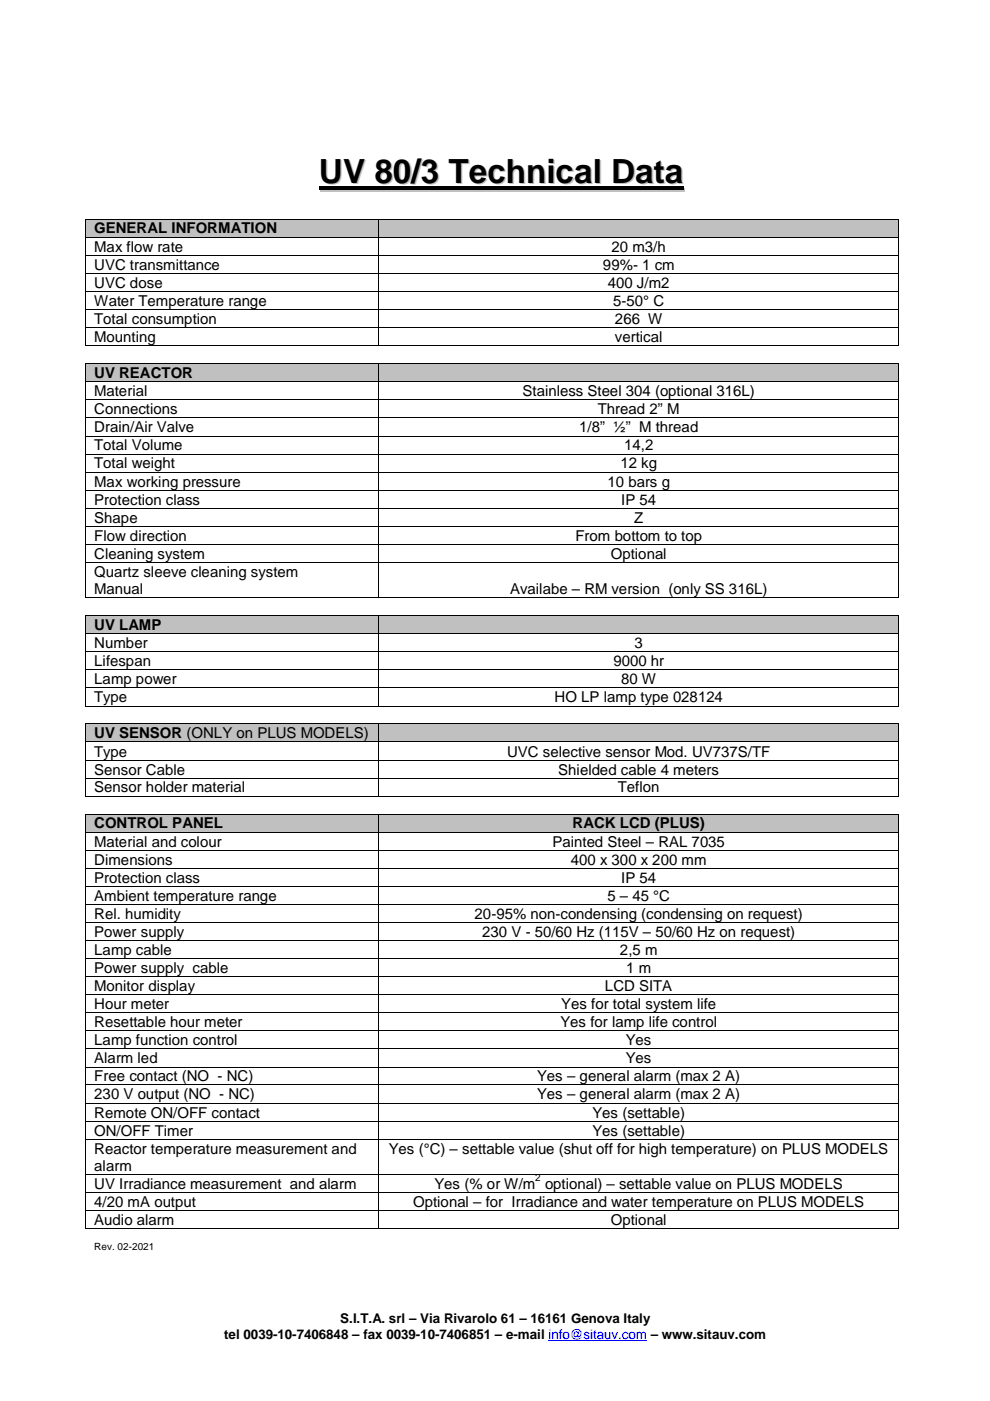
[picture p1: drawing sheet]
<svg xmlns="http://www.w3.org/2000/svg" width="210mm" height="297mm" viewBox="0 0 210 297" stroke-linecap="round" stroke-linejoin="round" font-family="sans-serif">
<defs><g id="words">
<text font-size="7.1" fill="#c0c0c0" x="67.9" y="39.1">UV 80/3 Technical Data</text>
<g font-size="3.2">
<text x="20" y="49.5">GENERAL INFORMATION</text>
<text x="20" y="53.4">Max flow rate</text>
<text x="129.7" y="53.4">20 m3/h</text>
<text x="20" y="57.2">UVC transmittance</text>
<text x="127.8" y="57.2">99%- 1 cm</text>
<text x="20" y="61">UVC dose</text>
<text x="20" y="64.9">Water Temperature range</text>
<text x="128.9" y="61">400 J/m2</text>
<text x="130" y="64.9">5-50° C</text>
<text x="20" y="68.7">Total consumption</text>
<text x="130.4" y="68.7">266 W</text>
<text x="20" y="72.5">Mounting</text>
<text x="130.4" y="72.5">vertical</text>
<text x="20" y="80.1">UV REACTOR</text>
<text x="20" y="84">Material</text>
<text x="20" y="87.8">Connections</text>
<text x="110.8" y="84">Stainless Steel 304 (optional 316L)</text>
<text x="126.7" y="87.8">Thread 2” M</text>
<text x="20" y="91.7">Drain/Air Valve</text>
<text x="20" y="95.5">Total Volume</text>
<text x="122.8" y="91.7">1/8” ½” M thread</text>
<text x="132.3" y="95.5">14,2</text>
<text x="20" y="99.3">Total weight</text>
<text x="131.5" y="99.3">12 kg</text>
<text x="20" y="103.2">Max working pressure</text>
<text x="20" y="107">Protection class</text>
<text x="128.8" y="103.2">10 bars g</text>
<text x="131.7" y="107">IP 54</text>
<text x="20" y="110.8">Shape</text>
<text x="134.5" y="110.8">Z</text>
<text x="20" y="114.6">Flow direction</text>
<text x="20" y="118.4">Cleaning system</text>
<text x="122" y="114.6">From bottom to top</text>
<text x="129.5" y="118.4">Optional</text>
<text x="20" y="122.3">Quartz sleeve cleaning system</text>
<text x="20" y="125.9">Manual</text>
<text x="108.2" y="125.9">Availabe – RM version (only SS 316L)</text>
<text x="20" y="133.5">UV LAMP</text>
<text x="20" y="137.4">Number</text>
<text x="134.5" y="137.4">3</text>
<text x="20" y="141.3">Lifespan</text>
<text x="130" y="141.3">9000 hr</text>
<text x="20" y="145.1">Lamp power</text>
<text x="20" y="148.9">Type</text>
<text x="117.6" y="148.9">HO LP lamp type 028124</text>
<text x="131.7" y="145.1">80 W</text>
<text x="20" y="156.5">UV SENSOR (ONLY on PLUS MODELS)</text>
<text x="20" y="160.4">Type</text>
<text x="107.5" y="160.4">UVC selective sensor Mod. UV737S/TF</text>
<text x="20" y="164.2">Sensor Cable</text>
<text x="118.4" y="164.2">Shielded cable 4 meters</text>
<text x="20" y="168">Sensor holder material</text>
<text x="131" y="168">Teflon</text>
<text x="20" y="175.6">CONTROL PANEL</text>
<text x="20" y="179.5">Material and colour</text>
<text x="117.1" y="179.5">Painted Steel – RAL 7035</text>
<text x="121.4" y="175.6">RACK LCD (PLUS)</text>
<text x="20" y="183.3">Dimensions</text>
<text x="121" y="183.3">400 x 300 x 200 mm</text>
<text x="20" y="187.2">Protection class</text>
<text x="20" y="191">Ambient temperature range</text>
<text x="128.8" y="191">5 – 45 °C</text>
<text x="131.7" y="187.2">IP 54</text>
<text x="20" y="194.8">Rel. humidity</text>
<text x="100.6" y="194.8">20-95% non-condensing (condensing on request)</text>
<text x="20" y="198.7">Power supply</text>
<text x="20" y="202.5">Lamp cable</text>
<text x="102.2" y="198.7">230 V - 50/60 Hz (115V – 50/60 Hz on request)</text>
<text x="131.4" y="202.5">2,5 m</text>
<text x="20" y="206.3">Power supply cable</text>
<text x="132.8" y="206.3">1 m</text>
<text x="20" y="210.1">Monitor display</text>
<text x="20" y="214">Hour meter</text>
<text x="119" y="214">Yes for total system life</text>
<text x="128.3" y="210.1">LCD SITA</text>
<text x="20" y="217.8">Resettable hour meter</text>
<text x="20" y="221.6">Lamp function control</text>
<text x="118.8" y="217.8">Yes for lamp life control</text>
<text x="132.7" y="221.6">Yes</text>
<text x="20" y="225.5">Alarm led</text>
<text x="132.7" y="225.5">Yes</text>
<text x="20" y="229.3">Free contact (NO - NC)</text>
<text x="20" y="233.1">230 V output (NO - NC)</text>
<text x="113.9" y="229.3">Yes – general alarm (max 2 A)</text>
<text x="113.9" y="233.1">Yes – general alarm (max 2 A)</text>
<text x="20" y="236.9">Remote ON/OFF contact</text>
<text x="125.6" y="236.9">Yes (settable)</text>
<text x="20" y="240.7">ON/OFF Timer</text>
<text x="20" y="244.6">Reactor temperature measurement and</text>
<text x="82.4" y="244.6">Yes (°C) – settable value (shut off for high temperature) on PLUS MODELS</text>
<text x="125.6" y="240.7">Yes (settable)</text>
<text x="20" y="248.2">alarm</text>
<text x="20" y="252.1">UV Irradiance measurement and alarm</text>
<text x="20" y="255.9">4/20 mA output</text>
<text x="87.6" y="255.9">Optional – for Irradiance and water temperature on PLUS MODELS</text>
<text x="92.1" y="252.1">Yes (% or W/m optional) – settable value on PLUS MODELS</text>
<text x="20" y="259.7">Audio alarm</text>
<text x="129.5" y="259.7">Optional</text>
</g>
<g font-size="2.8">
<text x="72.1" y="280.5">S.I.T.A. srl – Via Rivarolo 61 – 16161 Genova Italy</text>
<text x="47.5" y="283.8">tel 0039-10-7406848 – fax 0039-10-7406851 – e-mail info@sitauv.com – www.sitauv.com</text>
</g>
<g font-size="2.1">
<text x="113.5" y="250.4">2</text>
<text x="20" y="265">Rev. 02-2021</text>
</g>
</g></defs>
<path d="M116.3 284.2h20.9" fill="none" stroke="#00f" stroke-width=".21"/>
<path d="M67.9 39.8h77.3v.8h-77.3z" fill="#c0c0c0"/>
<path d="M67.6 39.5h77.3v.8h-77.3z" fill="#000"/>
<g fill="#c0c0c0">
<path d="M18.2 46.6h62v3.6h-62z"/>
<path d="M20 46.6h58.4v3.6h-58.4z"/>
<path d="M80.4 46.6h110.1v3.6h-110.1z"/>
<path d="M82.2 46.6h106.5v3.6h-106.5z"/>
</g>
<path d="M18 46.4h.2v.2h-.2zM80.2 46.4h.2v.2h-.2zM190.5 46.4h.1v.2h-.1z" fill="#000"/>
<path d="M18.1 46.6v3.6M18.2 46.5h62M80.3 46.6v3.6M80.4 46.5h110.1M190.5 46.6v3.6" fill="none" stroke="#000" stroke-width=".21"/>
<g fill="#fff">
<path d="M18.2 50.4h62v3.7h-62z"/>
<path d="M20 50.4h58.4v3.7h-58.4z"/>
<path d="M80.4 50.4h110.1v3.7h-110.1z"/>
<path d="M82.2 50.4h106.5v3.7h-106.5z"/>
</g>
<path d="M18 50.2h.2v.2h-.2zM80.2 50.2h.2v.2h-.2zM190.5 50.2h.1v.2h-.1z" fill="#000"/>
<path d="M18.1 50.4v3.7M18.2 50.3h62M80.3 50.4v3.7M80.4 50.3h110.1M190.5 50.4v3.7" fill="none" stroke="#000" stroke-width=".21"/>
<g fill="#fff">
<path d="M18.2 54.3h62v3.6h-62z"/>
<path d="M20 54.3h58.4v3.6h-58.4z"/>
<path d="M80.4 54.3h110.1v3.6h-110.1z"/>
<path d="M82.2 54.3h106.5v3.6h-106.5z"/>
</g>
<path d="M18 54.1h.2v.2h-.2zM80.2 54.1h.2v.2h-.2zM190.5 54.1h.1v.2h-.1z" fill="#000"/>
<path d="M18.1 54.3v3.6M18.2 54.2h62M80.3 54.3v3.6M80.4 54.2h110.1M190.5 54.3v3.6" fill="none" stroke="#000" stroke-width=".21"/>
<g fill="#fff">
<path d="M18.2 58.1h62v3.6h-62z"/>
<path d="M20 58.1h58.4v3.6h-58.4z"/>
<path d="M80.4 58.1h110.1v3.6h-110.1z"/>
<path d="M82.2 58.1h106.5v3.6h-106.5z"/>
</g>
<path d="M18 57.9h.2v.2h-.2zM80.2 57.9h.2v.2h-.2zM190.5 57.9h.1v.2h-.1z" fill="#000"/>
<path d="M18.1 58.1v3.6M18.2 58h62M80.3 58.1v3.6M80.4 58h110.1M190.5 58.1v3.6" fill="none" stroke="#000" stroke-width=".21"/>
<g fill="#fff">
<path d="M18.2 61.9h62v3.7h-62z"/>
<path d="M20 61.9h58.4v3.7h-58.4z"/>
<path d="M80.4 61.9h110.1v3.7h-110.1z"/>
<path d="M82.2 61.9h106.5v3.7h-106.5z"/>
</g>
<path d="M18 61.7h.2v.2h-.2zM80.2 61.7h.2v.2h-.2zM190.5 61.7h.1v.2h-.1z" fill="#000"/>
<path d="M18.1 61.9v3.7M18.2 61.8h62M80.3 61.9v3.7M80.4 61.8h110.1M190.5 61.9v3.7" fill="none" stroke="#000" stroke-width=".21"/>
<g fill="#fff">
<path d="M18.2 65.7h62v3.7h-62z"/>
<path d="M20 65.7h58.4v3.7h-58.4z"/>
<path d="M80.4 65.7h110.1v3.7h-110.1z"/>
<path d="M82.2 65.7h106.5v3.7h-106.5z"/>
</g>
<path d="M18 65.6h.2v.1h-.2zM80.2 65.6h.2v.1h-.2zM190.5 65.6h.1v.1h-.1z" fill="#000"/>
<path d="M18.1 65.7v3.7M18.2 65.7h62M80.3 65.7v3.7M80.4 65.7h110.1M190.5 65.7v3.7" fill="none" stroke="#000" stroke-width=".21"/>
<g fill="#fff">
<path d="M18.2 69.6h62v3.6h-62z"/>
<path d="M20 69.6h58.4v3.6h-58.4z"/>
<path d="M80.4 69.6h110.1v3.6h-110.1z"/>
<path d="M82.2 69.6h106.5v3.6h-106.5z"/>
</g>
<path d="M18 69.4h.2v.2h-.2zM18 73.2h.2v.2h-.2zM80.2 69.4h.2v.2h-.2zM80.2 73.2h.2v.2h-.2zM190.5 69.4h.1v.2h-.1zM190.5 73.2h.1v.2h-.1z" fill="#000"/>
<path d="M18.1 69.6v3.6M18.2 69.5h62M18.2 73.3h62M80.3 69.6v3.6M80.4 69.5h110.1M80.4 73.3h110.1M190.5 69.6v3.6" fill="none" stroke="#000" stroke-width=".21"/>
<g fill="#c0c0c0">
<path d="M18.2 77.2h62v3.7h-62z"/>
<path d="M20 77.2h58.4v3.7h-58.4z"/>
<path d="M80.4 77.2h110.1v3.7h-110.1z"/>
<path d="M82.2 77.2h106.5v3.7h-106.5z"/>
</g>
<g fill="#000">
<path d="M18 77h.2v.2h-.2zM80.2 77h.2v.2h-.2zM190.5 77h.1v.2h-.1zM18 80.9h.2v.1h-.2zM18 84.7h.2v.2h-.2zM18 88.5h.2v.2h-.2zM18 92.4h.2v.1h-.2zM18 96.2h.2v.2h-.2zM80.2 80.9h.2v.1h-.2zM80.2 84.7h.2v.2h-.2zM80.2 88.5h.2v.2h-.2zM80.2 92.4h.2v.1h-.2z"/>
<path d="M80.2 96.2h.2v.2h-.2zM190.5 80.9h.1v.1h-.1zM190.5 84.7h.1v.2h-.1zM190.5 88.5h.1v.2h-.1zM190.5 92.4h.1v.1h-.1zM190.5 96.2h.1v.2h-.1zM18 100h.2v.2h-.2zM18 103.8h.2v.2h-.2zM18 107.7h.2v.1h-.2zM18 111.5h.2v.2h-.2zM18 115.3h.2v.2h-.2zM18 119.2h.2v.1h-.2z"/>
<path d="M80.2 100h.2v.2h-.2zM80.2 103.8h.2v.2h-.2zM80.2 107.7h.2v.1h-.2zM80.2 111.5h.2v.2h-.2zM80.2 115.3h.2v.2h-.2zM80.2 119.2h.2v.1h-.2zM190.5 100h.1v.2h-.1zM190.5 103.8h.1v.2h-.1zM190.5 107.7h.1v.1h-.1zM190.5 111.5h.1v.2h-.1zM190.5 115.3h.1v.2h-.1zM190.5 119.2h.1v.1h-.1z"/>
<path d="M18 126.6h.2v.2h-.2zM80.2 126.6h.2v.2h-.2zM190.5 126.6h.1v.2h-.1z"/>
</g>
<g fill="none" stroke="#000" stroke-width=".21">
<path d="M18.1 77.2v3.7M18.2 77.1h62M80.3 77.2v3.7M80.4 77.1h110.1M190.5 77.2v3.7M18.1 81v3.7M18.1 84.9v3.6M18.1 88.7v3.7M18.1 92.5v3.7M18.1 96.4v3.6M18.2 80.9h62M18.2 84.8h62"/>
<path d="M18.2 88.6h62M18.2 92.5h62M18.2 96.3h62M80.3 81v3.7M80.3 84.9v3.6M80.3 88.7v3.7M80.3 92.5v3.7M80.3 96.4v3.6M80.4 80.9h110.1M80.4 84.8h110.1M80.4 88.6h110.1M80.4 92.5h110.1"/>
<path d="M80.4 96.3h110.1M190.5 81v3.7M190.5 84.9v3.6M190.5 88.7v3.7M190.5 92.5v3.7M190.5 96.4v3.6M18.1 100.2v3.6M18.1 104v3.7M18.1 107.8v3.7M18.1 111.7v3.6M18.1 115.5v3.7M18.1 119.3v7.3"/>
<path d="M18.2 100.1h62M18.2 103.9h62M18.2 107.7h62M18.2 111.6h62M18.2 115.4h62M18.2 119.3h62M80.3 100.2v3.6M80.3 104v3.7M80.3 107.8v3.7M80.3 111.7v3.6M80.3 115.5v3.7M80.3 119.3v7.3"/>
<path d="M80.4 100.1h110.1M80.4 103.9h110.1M80.4 107.7h110.1M80.4 111.6h110.1M80.4 115.4h110.1M80.4 119.3h110.1M190.5 100.2v3.6M190.5 104v3.7M190.5 107.8v3.7M190.5 111.7v3.6M190.5 115.5v3.7M190.5 119.3v7.3"/>
<path d="M18.2 126.7h62M80.4 126.7h110.1"/>
</g>
<g fill="#c0c0c0">
<path d="M18.2 130.6h62v3.7h-62z"/>
<path d="M20 130.6h58.4v3.7h-58.4z"/>
<path d="M80.4 130.6h110.1v3.7h-110.1z"/>
<path d="M82.2 130.6h106.5v3.7h-106.5z"/>
</g>
<g fill="#000">
<path d="M18 130.5h.2v.1h-.2zM18 134.3h.2v.2h-.2zM18 138.1h.2v.2h-.2zM80.2 130.5h.2v.1h-.2zM80.2 134.3h.2v.2h-.2zM80.2 138.1h.2v.2h-.2zM190.5 130.5h.1v.1h-.1zM190.5 134.3h.1v.2h-.1zM190.5 138.1h.1v.2h-.1zM18 141.9h.2v.2h-.2zM18 145.8h.2v.1h-.2zM18 149.6h.2v.2h-.2z"/>
<path d="M80.2 141.9h.2v.2h-.2zM80.2 145.8h.2v.1h-.2zM80.2 149.6h.2v.2h-.2zM190.5 141.9h.1v.2h-.1zM190.5 145.8h.1v.1h-.1zM190.5 149.6h.1v.2h-.1z"/>
</g>
<g fill="none" stroke="#000" stroke-width=".21">
<path d="M18.1 130.6v3.7M18.1 134.5v3.6M18.1 138.3v3.6M18.2 130.6h62M18.2 134.4h62M18.2 138.2h62M80.3 130.6v3.7M80.3 134.5v3.6M80.3 138.3v3.6M80.4 130.6h110.1M80.4 134.4h110.1M80.4 138.2h110.1"/>
<path d="M190.5 130.6v3.7M190.5 134.5v3.6M190.5 138.3v3.6M18.1 142.1v3.7M18.1 145.9v3.7M18.2 142h62M18.2 145.8h62M18.2 149.7h62M80.3 142.1v3.7M80.3 145.9v3.7M80.4 142h110.1M80.4 145.8h110.1"/>
<path d="M80.4 149.7h110.1M190.5 142.1v3.7M190.5 145.9v3.7"/>
</g>
<g fill="#c0c0c0">
<path d="M18.2 153.6h62v3.6h-62z"/>
<path d="M20 153.6h58.4v3.6h-58.4z"/>
<path d="M80.4 153.6h110.1v3.6h-110.1z"/>
<path d="M82.2 153.6h106.5v3.6h-106.5z"/>
</g>
<g fill="#000">
<path d="M18 153.4h.2v.2h-.2zM18 157.2h.2v.2h-.2zM80.2 153.4h.2v.2h-.2zM80.2 157.2h.2v.2h-.2zM190.5 153.4h.1v.2h-.1zM190.5 157.2h.1v.2h-.1zM18 161.1h.2v.1h-.2zM18 164.9h.2v.2h-.2zM18 168.7h.2v.2h-.2zM80.2 161.1h.2v.1h-.2zM80.2 164.9h.2v.2h-.2zM80.2 168.7h.2v.2h-.2z"/>
<path d="M190.5 161.1h.1v.1h-.1zM190.5 164.9h.1v.2h-.1zM190.5 168.7h.1v.2h-.1z"/>
</g>
<g fill="none" stroke="#000" stroke-width=".21">
<path d="M18.1 153.6v3.6M18.1 157.4v3.7M18.2 153.5h62M18.2 157.3h62M80.3 153.6v3.6M80.3 157.4v3.7M80.4 153.5h110.1M80.4 157.3h110.1M190.5 153.6v3.6M190.5 157.4v3.7M18.1 161.2v3.7M18.1 165.1v3.6"/>
<path d="M18.2 161.2h62M18.2 165h62M18.2 168.8h62M80.3 161.2v3.7M80.3 165.1v3.6M80.4 161.2h110.1M80.4 165h110.1M80.4 168.8h110.1M190.5 161.2v3.7M190.5 165.1v3.6"/>
</g>
<g fill="#c0c0c0">
<path d="M18.2 172.7h62v3.7h-62z"/>
<path d="M20 172.7h58.4v3.7h-58.4z"/>
<path d="M80.4 172.7h110.1v3.7h-110.1z"/>
<path d="M82.2 172.7h106.5v3.7h-106.5z"/>
</g>
<g fill="#000">
<path d="M18 172.6h.2v.1h-.2zM18 176.4h.2v.2h-.2zM80.2 172.6h.2v.1h-.2zM80.2 176.4h.2v.2h-.2zM190.5 172.6h.1v.1h-.1zM190.5 176.4h.1v.2h-.1zM18 180.2h.2v.2h-.2zM18 184h.2v.2h-.2zM18 187.9h.2v.1h-.2zM18 191.7h.2v.2h-.2zM18 195.5h.2v.2h-.2zM18 199.3h.2v.2h-.2z"/>
<path d="M80.2 180.2h.2v.2h-.2zM80.2 184h.2v.2h-.2zM80.2 187.9h.2v.1h-.2zM80.2 191.7h.2v.2h-.2zM80.2 195.5h.2v.2h-.2zM80.2 199.3h.2v.2h-.2zM190.5 180.2h.1v.2h-.1zM190.5 184h.1v.2h-.1zM190.5 187.9h.1v.1h-.1zM190.5 191.7h.1v.2h-.1zM190.5 195.5h.1v.2h-.1zM190.5 199.3h.1v.2h-.1z"/>
<path d="M18 203.2h.2v.1h-.2zM18 207h.2v.2h-.2zM18 210.8h.2v.2h-.2zM18 214.7h.2v.1h-.2zM18 218.5h.2v.2h-.2zM80.2 203.2h.2v.1h-.2zM80.2 207h.2v.2h-.2zM80.2 210.8h.2v.2h-.2zM80.2 214.7h.2v.1h-.2zM80.2 218.5h.2v.2h-.2zM190.5 203.2h.1v.1h-.1zM190.5 207h.1v.2h-.1z"/>
<path d="M190.5 210.8h.1v.2h-.1zM190.5 214.7h.1v.1h-.1zM190.5 218.5h.1v.2h-.1zM18 222.3h.2v.2h-.2zM18 226.1h.2v.2h-.2zM18 230h.2v.1h-.2zM18 233.8h.2v.2h-.2zM18 237.6h.2v.2h-.2zM80.2 222.3h.2v.2h-.2zM80.2 226.1h.2v.2h-.2zM80.2 230h.2v.1h-.2zM80.2 233.8h.2v.2h-.2z"/>
<path d="M80.2 237.6h.2v.2h-.2zM190.5 222.3h.1v.2h-.1zM190.5 226.1h.1v.2h-.1zM190.5 230h.1v.1h-.1zM190.5 233.8h.1v.2h-.1zM190.5 237.6h.1v.2h-.1zM18 241.4h.2v.2h-.2zM18 248.9h.2v.2h-.2zM18 252.8h.2v.1h-.2zM18 256.6h.2v.2h-.2zM80.2 241.4h.2v.2h-.2zM80.2 248.9h.2v.2h-.2z"/>
<path d="M80.2 252.8h.2v.1h-.2zM80.2 256.6h.2v.2h-.2zM190.5 241.4h.1v.2h-.1zM190.5 248.9h.1v.2h-.1zM190.5 252.8h.1v.1h-.1zM190.5 256.6h.1v.2h-.1zM18 260.4h.2v.2h-.2zM80.2 260.4h.2v.2h-.2zM190.5 260.4h.1v.2h-.1z"/>
</g>
<g fill="none" stroke="#000" stroke-width=".21">
<path d="M18.1 172.7v3.7M18.1 176.6v3.6M18.2 172.6h62M18.2 176.5h62M80.3 172.7v3.7M80.3 176.6v3.6M80.4 172.6h110.1M80.4 176.5h110.1M190.5 172.7v3.7M190.5 176.6v3.6M18.1 180.4v3.6M18.1 184.2v3.7"/>
<path d="M18.1 188v3.7M18.1 191.9v3.6M18.1 195.7v3.6M18.1 199.5v3.7M18.2 180.3h62M18.2 184.1h62M18.2 188h62M18.2 191.8h62M18.2 195.6h62M18.2 199.4h62M80.3 180.4v3.6M80.3 184.2v3.7"/>
<path d="M80.3 188v3.7M80.3 191.9v3.6M80.3 195.7v3.6M80.3 199.5v3.7M80.4 180.3h110.1M80.4 184.1h110.1M80.4 188h110.1M80.4 191.8h110.1M80.4 195.6h110.1M80.4 199.4h110.1M190.5 180.4v3.6M190.5 184.2v3.7"/>
<path d="M190.5 188v3.7M190.5 191.9v3.6M190.5 195.7v3.6M190.5 199.5v3.7M18.1 203.3v3.7M18.1 207.2v3.6M18.1 211v3.7M18.1 214.8v3.7M18.1 218.7v3.6M18.2 203.2h62M18.2 207.1h62M18.2 210.9h62"/>
<path d="M18.2 214.8h62M18.2 218.6h62M80.3 203.3v3.7M80.3 207.2v3.6M80.3 211v3.7M80.3 214.8v3.7M80.3 218.7v3.6M80.4 203.2h110.1M80.4 207.1h110.1M80.4 210.9h110.1M80.4 214.8h110.1M80.4 218.6h110.1"/>
<path d="M190.5 203.3v3.7M190.5 207.2v3.6M190.5 211v3.7M190.5 214.8v3.7M190.5 218.7v3.6M18.1 222.5v3.6M18.1 226.3v3.7M18.1 230.1v3.7M18.1 234v3.6M18.1 237.8v3.6M18.2 222.4h62M18.2 226.2h62"/>
<path d="M18.2 230h62M18.2 233.9h62M18.2 237.7h62M80.3 222.5v3.6M80.3 226.3v3.7M80.3 230.1v3.7M80.3 234v3.6M80.3 237.8v3.6M80.4 222.4h110.1M80.4 226.2h110.1M80.4 230h110.1M80.4 233.9h110.1"/>
<path d="M80.4 237.7h110.1M190.5 222.5v3.6M190.5 226.3v3.7M190.5 230.1v3.7M190.5 234v3.6M190.5 237.8v3.6M18.1 241.6v7.3M18.1 249.1v3.7M18.1 252.9v3.7M18.1 256.8v3.6M18.2 241.5h62M18.2 249h62"/>
<path d="M18.2 252.9h62M18.2 256.7h62M80.3 241.6v7.3M80.3 249.1v3.7M80.3 252.9v3.7M80.3 256.8v3.6M80.4 241.5h110.1M80.4 249h110.1M80.4 252.9h110.1M80.4 256.7h110.1M190.5 241.6v7.3M190.5 249.1v3.7"/>
<path d="M190.5 252.9v3.7M190.5 256.8v3.6M18.2 260.5h62M80.4 260.5h110.1"/>
</g>
<use href="#words"/>
</svg>
